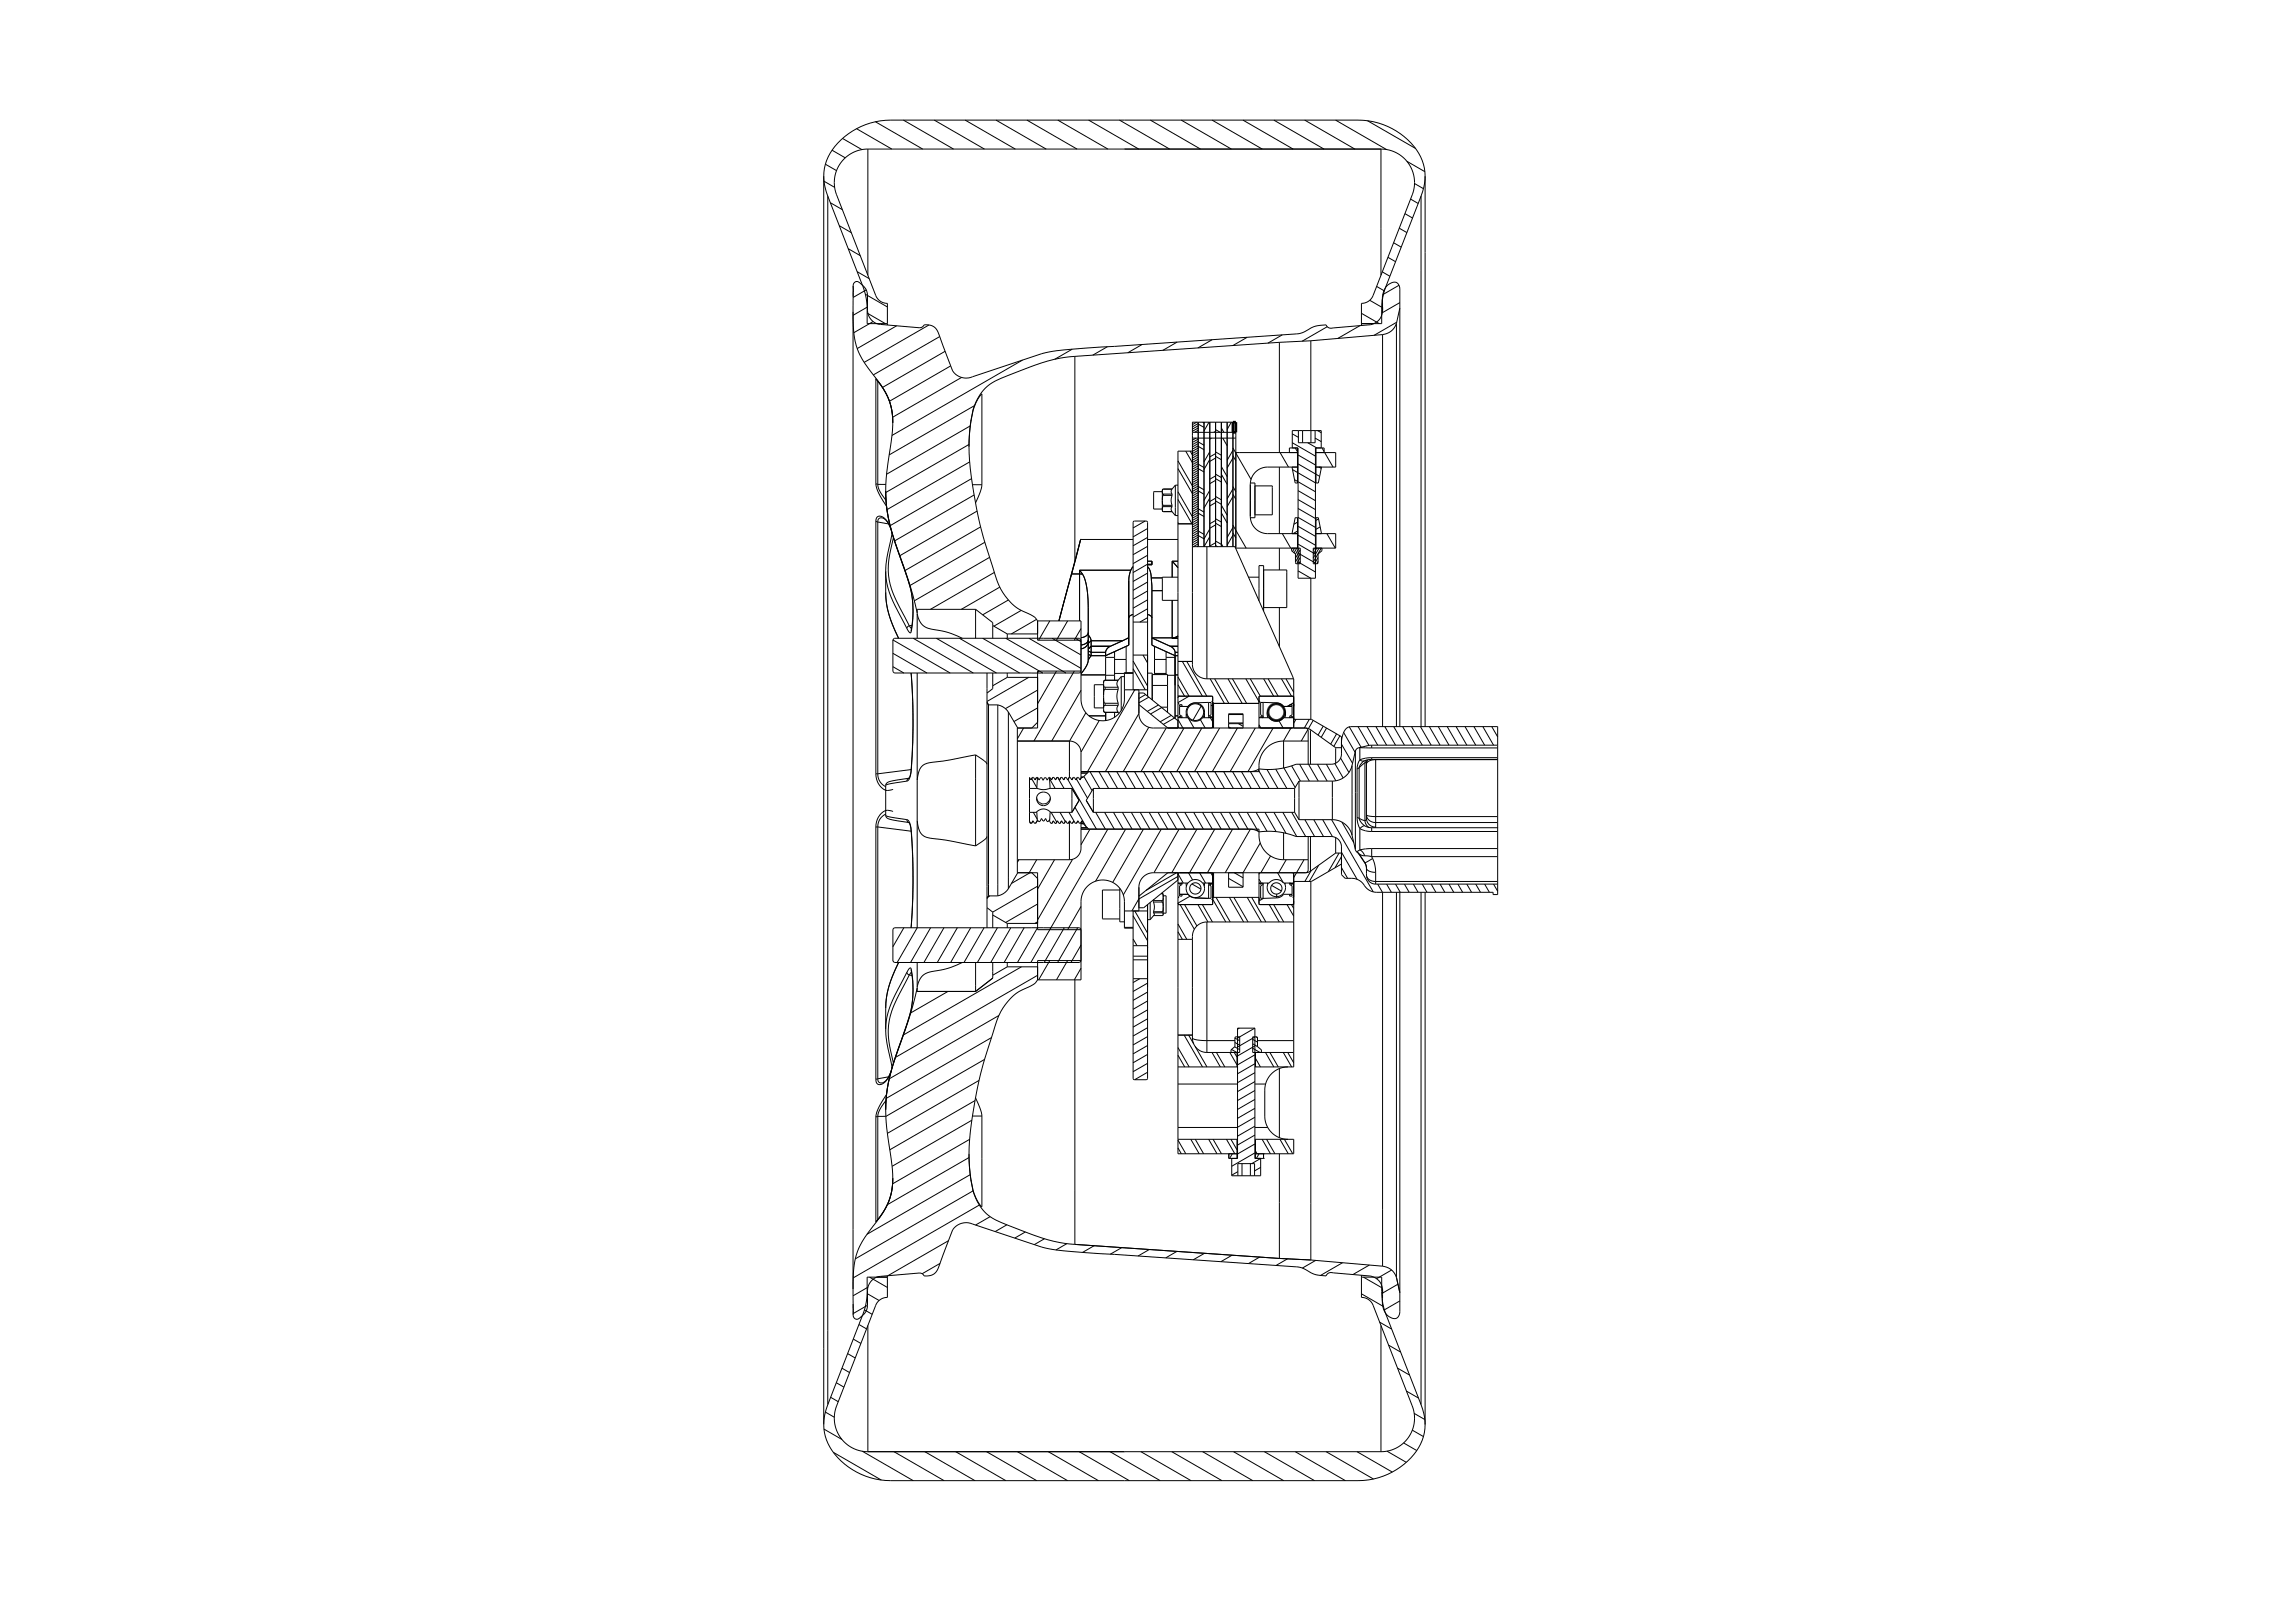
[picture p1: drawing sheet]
<svg xmlns="http://www.w3.org/2000/svg" width="1189mm" height="841mm" viewBox="0 0 1189 841" stroke-linecap="round" stroke-linejoin="round" font-family="sans-serif">
<g fill="none" stroke="#000" stroke-width="1.4" stroke-linecap="butt">
<path d="M639 219h2v5h-2z"/>
<circle cx="662" cy="369" r="4"/>
</g>
<g fill="none" stroke="#000" stroke-width=".52">
<path d="M431 78l7 4M437 72l10 6M444 67l18 10M450 77l-4 1-3 1-6 4-4 6v8l1 4 20 52 2 3 4 1v11M450 77v66M450 77h266M454 63l24 14M468 62l26 15M484 62l26 15M500 62l26 15M516 62l26 15M532 62l26 15"/>
<path d="M548 62l26 15M564 62l26 15M580 62l26 15M596 62l26 15M612 62l26 15M628 62l26 15M644 62l26 15M660 62l26 15M676 62l26 15M692 62l27 15M709 63l25 14M716 77l7 2 6 4 3 6 1 7-1 5-20 52-3 3-3 1v12"/>
<path d="M716 77v66M427 91a31 31 0 0 1 24-27l11-2h242a36 36 0 0 1 34 23l1 6M427 91l1 6 1 5M427 91v647M427 94l6 3M428 85l6 3M729 84l10 5M733 95l5 3M739 91l-1 6-1 5M739 91v286M429 102l19 49 1 7v10h11M429 102v626"/>
<path d="M430 105l7 4M435 117l6 4M725 118l4 3M728 111l4 2M731 103l4 2M737 102l-19 46M737 102v275M440 129l6 3M719 133l4 3M722 126l4 2M442 148v14M442 148a2 2 0 0 1 1-2 2 2 0 0 1 3 1 8 8 0 0 1 4 6v8a7 7 0 0 0 6 7l21 2a6 6 0 0 1 6-1 6 6 0 0 1 4 5l7 18a8 8 0 0 0 10 3l36-12a135 135 0 0 1 30-3l102-7a19 19 0 0 0 9-4l6-1 2 2h1l21-2a8 8 0 0 0 6-9"/>
<path d="M442 148v6M444 141l6 3M449 152l11 7M449 150l-7 4M450 159l-8 4M710 156l6 3M714 148l4 3M716 141l4 2M716 155l1 6M716 155a7 7 0 0 1 8-9l1 2 1 2v227M716 155v7l10-5M718 148l-2 8v12h-10"/>
<path d="M718 148v1M725 148l-8 5M726 160l-2 8M442 162a42 42 0 0 0 12 34 36 36 0 0 1 8 33 94 94 0 0 0 0 46l2 7a258 258 0 0 1 11 36M442 162v506M449 162l10 6M453 167l-10 5M465 169l-21 12M481 168l-33 20M487 174l-34 20M574 180l-8 4M592 179l-7 4"/>
<path d="M610 177l-7 5M628 176l-7 4M646 175l-7 4M663 177l-106 8M663 177v58M665 174l-8 4M679 177h-16M679 177v52M688 169l-13 8M705 169l-12 6M706 162l9 6M717 173l-38 4"/>
<path d="M717 173v204M724 168a8 8 0 0 1-7 5M724 168v209M724 167l-12 7M454 196l4 6 2 4M454 196v1M454 196v55M454 197l6 9M455 197v54M490 182l-33 19M493 190l-32 18M498 196l-35 20"/>
<path d="M530 187l-68 39M556 181l-9 5M557 185a128 128 0 0 0-44 14 24 24 0 0 0-9 13M557 185v106M460 206a31 31 0 0 1 3 13 31 31 0 0 0-3-13zM503 218l-1 14M503 218l-1 12a223 223 0 0 0 15 70 29 29 0 0 0 18 19l3 3M503 218h.1M504 213l-1 5M504 212v1M504 212l-1 6M505 210l-44 26"/>
<path d="M509 204h.1M509 204l-2 3-3 6M509 204v47M618 219v126l1 2 2 3 2 1 3 1M618 219h23v65h33v8h-2M618 219h.1M620 219l-2 1M621 220l3 1M621 219l-3 2M621 219v64M623 219h1M624 219v64l3-5"/>
<path d="M627 219l-3 4M627 219v64M630 219v64M633 219v64M636 219v64M638 219l-2 4M639 219v64M502 230l-43 25M503 239l-43 25M503 221l-43 25M611 239l7 13M615 234l3 6"/>
<path d="M617 234l1 2M618 227h23M618 224h23M620 227l-2 1M621 229l3 2M621 231l3 2M621 229l-3 1M621 231l-3 2M621 223l-2 1M621 222l-3 1M621 221l-3 1M621 239l-3 2"/>
<path d="M621 238l-3 2M621 237l-3 2M621 236l-3 1M621 234l-3 2M621 233l-3 2M621 232l-3 2h-7v143M621 230l-3 2M621 228l-3 1M627 238l-3 5M627 234l-3 5M628 227l-1 1M630 223l2 1"/>
<path d="M630 234l3 2M630 236l3 2M630 223l-1 1M630 237l-3 2M630 235l-3 2M633 222l1 2M634 227l2 4M639 232l9 16M639 236l2 3M639 237l-3 6M639 233l-3 6M641 235h32"/>
<path d="M663 235l5 7M668 235v-3h5v68h9v-68h4v3M670 225l3 2M670 229l12 7M670 232v-9h15v9M671 232l2 2M673 232v18M673 236l9 5M673 223v6h9v-6M675 223v6M678 229l4 3M682 227l3 2"/>
<path d="M682 235h10v7h-10M682 232v18M683 223l2 1M685 232l1 2M687 235l4 7M454 251a24 24 0 0 0 5 11M454 251h1M455 251a15 15 0 0 0 4 8M455 251h4M459 254a99 99 0 0 0 9 39l2 6-3-9a96 96 0 0 1-8-36zM504 248l-43 24M504 251h5"/>
<path d="M505 256l-41 24M509 251l-1 4-2 6M602 259l1 3M603 253l-1 2M603 256l-1-1h-4v9h4M603 257l-1 2M603 253l-1 1v11h1M603 253h4M603 253h.1M603 256v1M603 256h4M603 257h4"/>
<path d="M607 253v2v1M607 257v2v3M607 253h.1M607 256v1M609 251v16M609 251h2M609 251l-2 2M611 243l7 13 3-2M611 255l7 13M611 259l7 12M621 241l3 1M621 252l3 2"/>
<path d="M621 243l3 2M621 254l3 2M621 243l-3 1M621 252l-3 2M621 240l-3 2M621 259l-3 1M621 260l-3 2M621 258l-3 1M621 256l-3 2M621 255l-3 2M621 253l-3 2M621 251l-3 1"/>
<path d="M621 249l-3 2M621 248l-3 2M621 247l-3 2M621 246l-3 2M621 245l-3 2M621 244l-3 1M621 241l-3 2M627 258l-3 5M627 254l-3 5M630 246l3 1M630 257l3 2M630 248l3 2"/>
<path d="M630 260l3 1M630 249l-3 2M630 258l-3 2M630 247l-3 1M633 242l3 5M633 246l3 5M639 252l2 3M639 256l2 3M639 257l-3 6M639 253l-3 6M648 250h2v18h-2M650 252h9v15h-9"/>
<path d="M663 242v35M670 242l1 8h2M670 243l3 2M671 249h2M673 242h-16l-3 1-2 1-2 2-1 2-1 3v18l1 2 2 3 2 2h3l17 1M673 240l9 6M673 250l9 5M673 254l9 5M673 259l9 5M682 246l2 1M684 242l1 1M685 242l-2 8h-1l-9-5"/>
<path d="M454 270a2.4 2.4 0 0 1 2-3 2.4 2.4 0 0 1 2 2l2 2M454 270h1M454 270v131M455 270a2.1 2.1 0 0 1 2-2 2.1 2.1 0 0 1 2 1l1 2M455 270v131M455 270l6 1M460 271l2 3M460 271h.1M460 271l2 4M462 276h.1M462 276l-2 13-1 7M463 279a41 41 0 0 0 2 32l6 13"/>
<path d="M506 265l-40 23M508 273l-39 23M560 280l-11 42M587 280h-27l-5 17M594 270l-7 4M595 278l-8 5M595 274l-8 4M595 280h16M602 264l1 1M603 263l-1 1M603 262v1M603 265h.1"/>
<path d="M603 262h4M603 263h4M603 265h4M607 263v1v1M607 262v1M607 265h.1M607 265l2 2M609 267h2M611 271h.1M611 271h7M621 264l3 1M621 275l3 2"/>
<path d="M621 266l3 2M621 277l-3 2M621 266l-3 1M621 275l-3 2M621 263l-3 2M621 273l-3 1M621 279l-3 2M621 278l-3 2M621 276l-3 2M621 274l-3 1M621 271l-3 2M621 270l-3 2"/>
<path d="M621 269l-3 2M621 268l-3 2M621 267l-3 2M621 264l-3 2M621 262l-3 2M621 261l-3 2M627 274l-3 5-3-2M630 269l3 2M630 271l3 2M630 272l-3 2M630 260l-3 2M630 270l-3 1"/>
<path d="M633 262l3 5M633 266l3 5M639 272l7 12M639 276l2 3M639 277l-3 6M639 273l-3 6M665 277l4 7M673 275l-3 2M673 271l-2 1M673 268v16M673 263l9 6M673 268l9 5"/>
<path d="M673 273l9 5M673 277l9 6M673 268h-2l-1 9M682 277h10v7h-11v8h2v-5l2-2v-1M682 268h1l2 9M682 268v16M683 269l-1 1M684 273l-2 1M688 277l4 7M459 296a43 43 0 0 0 7 23l4 7M459 296v11M470 299l2 8"/>
<path d="M470 299h.1M510 281l-38 22M513 289l-39 22M515 297l-33 19M555 297l6 1M555 297l-6 25M560 295l1 3M560 295v27M560 295h26M561 298a33 33 0 0 1 3 17M586 295l-1 6M587 294l-1 1"/>
<path d="M595 294a8 8 0 0 1 2 5l-1-3zM595 297l-8 4M595 288l-8 4M595 283l-8 4M595 291h2v2h-2M597 299v5M597 299h5M597 292h-2l-8 5M608 291l3 3zM608 291v8M608 291h3M611 299h-9v12h9"/>
<path d="M618 283h23M621 283h.1M621 282l-2 1M621 281l-3 1M626 283v69M630 280l3 2M630 283h1M630 281l-3 2M633 282l1 1M640 283l30 69M647 299h6M655 295h12v20h-12"/>
<path d="M663 284v11M669 284v1l2 2v5h1M670 284l-1 1M671 284l-1 2M672 284l-1 2M673 282l9 5M673 287l9 5M673 291l9 5M673 296l6 4v73M673 284l-2 3M674 291l-1 1M674 289l-2 3"/>
<path d="M674 287l-3 4M674 285l-3 4M681 284v1M683 284l-2 3M683 291l-1 1M683 289l-2 3M684 284l-3 5M685 284l-4 7M459 307a50 50 0 0 0 7 24M459 307a52 52 0 0 0 7 24M472 307l1 5M472 307h.1"/>
<path d="M472 307l1 6M473 312v1M473 312v9l-1 6M473 313v6l-1 8M475 318a9 9 0 0 0 9 8l8 2 7 3M506 316h-31v15M506 316v15M506 316l9 7v8M518 304l-20 12M523 311l-14 8M529 316l-14 8M564 315v27"/>
<path d="M585 301v33l-12 6h-7M585 319l2-1-1 1-1 1zM595 315l-8 5M595 311l-8 4M595 306l-8 5M595 302l-8 4M595 318l1 1 1 1-1-1zM597 304v30l12 6h2M597 306h5M608 311v20M652 311h1M653 311v-18h2v24"/>
<path d="M663 315v20M463 332l29 17M463 339l17 10M470 326l1 2 1-1M471 324l-1 2M471 324l1 2M472 327h.1M473 324h-2M473 331l31 18M485 331l31 18M497 331l31 18M509 331l32 18"/>
<path d="M515 324l7 4M521 331l31 18M522 328v3M522 328h16M533 331l27 15M535 331h.1M537 321l-13 7M538 322h22v42l2 5 4 3 4 1h3l4-1 3-2 2-3 1-3v-15h4M538 322v10h22M541 331h.1M544 322l-6 10M545 331l15 8"/>
<path d="M553 322l-5 10M557 331l3 1M560 326l-3 6M560 331h-96h-1v17l1 1h96v-1M564 329l2 3zM564 328l-1 1-3 1M564 333l-1 2-3 1M564 332l-1 1-3 1M564 337l2 1h7M564 339l2 1M566 340l-2 2M566 332h16"/>
<path d="M566 332v8M566 332l-2 1M573 338v14M575 335l-1 1-1 2M575 335h-9l-2 1M576 335h-10l-2 1M578 338v14M582 332l-7 3M584 335v14M585 330l-3 2M587 339l8 1M587 322h8"/>
<path d="M592 339l3 5M595 320l-4 2M598 335v15M604 338v12M606 335h1M606 335h5M607 335l1 1 1 2M607 335h4M608 331l3-1zM608 331h3M609 338v34M609 338h2"/>
<path d="M611 330h-3l-11 1 9 4M463 345l5 4M472 349h.1M472 349l1 14M472 349l1 15M475 349v132l-10 18M512 349v132M515 349v8l-3 2M522 349v2M522 351l-7 4M522 351h16M533 351l-21 12"/>
<path d="M535 349h.1M538 358l-17 9M538 348v1M541 349h.1M548 348l-10 17M557 348l-21 36M560 358l-15 26M560 348h-22v29h-11v75h11v30h22M560 350h13M564 342l-1 3-3 4 3-4zM572 355l1 1M572 355h-5v12h5"/>
<path d="M573 353l-1 1M573 357l-1 3M573 352l-1 1v15l1 1M573 353h7M573 352v1M573 356v1M573 356h7M573 357h7M573 352h7M573 341h5M573 350h5M578 342h6"/>
<path d="M580 353l-1 1 1 2M580 357l-1 4 1 3M580 352v1M580 356v1M581 351v17M581 351h2M581 351l-1 1M583 357h12M587 357v-86l1-1h6l1 1v90M587 343l8 13M587 347l7 10M587 349h-9"/>
<path d="M588 357l-24 43M590 357v13M590 359h3l18 14M594 360l-4 2M595 349h2v14M597 350h8v19M597 355h8M598 342h6M598 349h6M604 341h5M605 350h4M609 350h2"/>
<path d="M611 351l5 10M611 355l3 6M611 343h7M613 343l10 18M615 343l11 18M626 352h45v25M627 352l8 12M630 352l7 12M636 352l8 12M639 352l7 12M646 352l7 12v-1M648 352l5 9"/>
<path d="M655 352l5 9M657 352l5 9M664 352l5 9M667 352l4 7M473 363v1M473 363v21l-1 15M473 364v21l-1 14M512 364v1M512 365v99M512 365h5M517 365l4 2 2 2M517 365v99"/>
<path d="M523 369v92M523 369l5 8M531 377l-4 6M538 367l-12 7M538 374l-3 3M563 369l-9 15M564 371h9M570 373l-10 17M572 361l1 3M572 368l1 1M573 365l-1 2M573 364h7"/>
<path d="M573 364v1M573 369h.1M573 365h7M573 369h7M573 369v4M578 369v3M580 365l-1 2 1 2M580 364v1M580 369h.1M580 369v1M590 370l1 2 1 3 2 1 3 1h80M590 370l-17 30"/>
<path d="M590 365l15 12M595 377l-13 23M595 361l-5 3M600 365l-5 4M602 366h3M602 367l-6 3M604 377l-13 23M607 371l-6 3M609 372l-6 3M609 371h2M611 361h17l1 16M611 376v1"/>
<path d="M611 373l2 4M611 364v1M611 361v1M612 371l-1 1h5M612 371v1M613 366v-1h-2v5l2 1v1l-1-1M614 377l-13 23M615 370v2M616 372l-1-2v-3l2-2 3-1 2 1 2 2v2l-1 3M616 372l3 5M616 361l-5 3M622 373l3 4"/>
<path d="M623 366l-5 7M623 377l-13 23M624 370v2M626 364h-7l-3 2h-5M626 364v8l1-1M626 364h2v6l-2 1M627 371l2 1h-6l-1 1-2 1-2-1-2-1M627 371l2 3M629 376l-1 1M629 365l-1 1M629 364h.1M629 363h-1l1 1"/>
<path d="M629 364v13M629 364h24M632 377l-13 23M637 377h1M637 370h7M637 377v-7h7v7M637 375h7M641 377l-13 23M642 375l2 1M651 377l-13 23M653 376v1M653 376l1 1"/>
<path d="M654 371v1M655 364h-2v6l2 1M655 364v8l-1-1M655 364h7M658 367l-1 2v3M660 377l-13 23M662 364l2 1 1 1M662 364v1M663 374l2 3M665 366h5M665 366v1M666 367v2v3"/>
<path d="M666 372h.1M668 365l-1 1M668 366v-1h2v5l-2 1v1l1-1M669 377l-4 7M669 371l2 1h-6l-1 1-3 1-2-1-1-1h-5l1-1M669 371v1M670 361l1 1M671 361h-18v16M671 376l-1 1M671 373h9l15 9v9l-1 3-1 1-3 1h-18l-8 2h-11l-5 2M671 364l-2 1M671 364h-1l1 1"/>
<path d="M672 373l-1 2M677 377l1 1v1v17M677 377l2 1M678 378l-4 6M679 373l-3 4M679 378v18M679 378l13 9M681 373l-3 5M686 376l-3 5M688 377l-3 5M696 380l6 10M699 377l6 10"/>
<path d="M704 377l6 9M709 377l5 9M713 377l6 9M718 377l5 9M722 377l6 9M727 377l6 9M732 377l5 9M736 377l6 9M741 377l5 9M745 377l6 9M750 377l6 9M755 377l5 9"/>
<path d="M759 377l6 9M764 377l6 9M769 377l5 9M773 377l3 5M472 399l-1 4M472 399h.1M472 399l-17 2M472 399a5 5 0 0 1-2 6M506 391l-21 4a9 9 0 0 0-10 9M506 391l4 3 2 2M506 391v47M527 384h27"/>
<path d="M554 384l4 1 2 3v15M554 384v19M564 400l-3 3M565 400l5 9M570 400l5 9M574 400l5 9M579 400l5 9M583 400l5 9M588 400l5 9M593 400l5 9M597 400l5 9M602 400l5 9"/>
<path d="M607 400l5 9M611 400l5 9M616 400l5 9M620 400l5 9M625 400l5 9M630 400l5 9M634 400l5 9M639 400l5 9M643 400l6 9M648 400l5 9M652 399l6 10M657 399l5 10"/>
<path d="M661 399l6 10M665 384l-5 1-5 4-2 5v6h-93M665 384h13M665 384v14M665 398l6 10M669 397l5 8M674 396l5 9M678 396l5 9M683 396l5 9M687 396l5 9M692 396l4 7M692 387v8"/>
<path d="M692 387h3M693 380l-3 6M694 381l-3 6M695 393l4 7M695 385a7 7 0 0 1 5-8h76v87h-2v-2h-62l-3-1-5-5-2-1h-5l-2-2v-15l-1-2-2-2-2-1h-18l-8-2h-6h-5l-5-1M695 386l6 10M701 397l-2 3-2 2-3 2-3 1M701 397v36M703 389v51M703 389l-2 8M703 398v26M704 387l-1 2"/>
<path d="M704 398h-1M704 398v26M705 387l3 1M705 394h2M705 394l-2 4M705 387h-1M705 387v7M706 387h-1M706 387h-2M707 394l-3 4M707 395h1M707 395l-3 3"/>
<path d="M707 395v30M708 388h.1M708 388h3M708 394l-1 1M708 395v29M709 394l-1 1M709 394h-2M709 394l-1 2 2-2h3v35M711 393l-6 1M711 386l-5 1M711 394h-2M711 386v2"/>
<path d="M711 393v1M711 394h65M711 393h65M711 388h65M711 386h65M454 401a7 7 0 0 0 8 8h1M454 401h1M455 401a7 7 0 0 0 4 7M459 407v15M470 405l-9 1-2 1M470 405l1-2-10 2-1 1-1 1M534 409h3"/>
<path d="M535 404l2 4M535 403l1 1 1-1M535 403l-1 1v-1v23l1 1M535 403h.1M537 403h1M537 403h.1M537 413l1 2 2 2 2-1 2-3M537 409a10 10 0 0 0 7 0M538 403l-1 6M538 403l1 1v-1h1l1 1v-1h1l1 1 1-1M544 403h.1M544 403v6"/>
<path d="M544 403l1 1 1-1M544 403l3 6M544 409h12M546 403l1 1 1-1M546 403h.1M548 403l1 1 1-1M548 403h.1M548 403l4 6M550 403l1 1 1-1M550 403h.1M552 403l1 1 1-1M552 403h.1"/>
<path d="M554 404l14 26M554 403l2 1M554 403h.1M556 409v12M556 409l3 6-3 6M556 403v1M556 403l2 1v-1M557 418l6 10M558 404l6 10M558 403l2 1 1-1M558 403h.1M560 403h1"/>
<path d="M561 403h.1M562 402l4 8M564 401h-4M567 409v12M567 409h104M567 409l-4 6 4 6M671 409v12M673 405v20M673 405h18M673 405l-2 4M691 405v20M454 429v130"/>
<path d="M455 429h-1M455 429l17 2M455 429v130M459 422l2 1 9 2M459 422a7 7 0 0 0-4 7M459 422l1 2 1 1 10 1-1-1M463 421v-1a6 6 0 0 0-9 6v3M470 425a5 5 0 0 1 2 5M471 426l1 5M472 431l1 14M472 430l1 15M472 430v1"/>
<path d="M475 425a8 8 0 0 0 10 10l21 3M512 433l-2 2-4 3M534 426v1M534 421h3M535 427v-2l2 2M535 427h.1M536 421l2 3M537 427h.1M537 421a5 5 0 0 1 7 0M537 421l1 4M538 425l-1 2M538 425a.9 .9 0 0 0 1 1 .9 .9 0 0 0 1-1v-1a1.1 1.1 0 0 0 1 1 1.1 1.1 0 0 0 1-1l1 2 1-1"/>
<path d="M544 421v5l1 1M544 421h12M545 421l3 5M545 427l1-2 1 2M545 427h.1M547 427l1-2 1 2M547 427h.1M549 421l3 5M549 427l1-2 2 2M549 427h.1M552 427v-2l2 2M552 427h.1"/>
<path d="M554 421l3 4M554 426v19M554 425v2M554 425l2 2M556 427h.1M557 425l1 2M557 425l-1 2M558 427l1-2v2h3l-1-2-1 2M558 427h.1M560 427h.1M560 427v14l-2 3-4 1M560 430h93v6l2 5 5 3 5 1"/>
<path d="M560 427h1M560 429h4M561 427h.1M561 427l3 3M565 430l-5 8M567 421h104M568 421l5 9M573 421l5 9M574 430l-30 52M577 421l5 9M582 421l5 9M583 430l-15 27"/>
<path d="M586 421l5 9M591 421l5 9M593 430l-16 27M596 421l5 9M600 421l5 9M602 430l-20 34M605 421l5 9M609 421l5 9M611 430l-13 22M614 421l5 9M619 421l5 9M620 430l-13 22"/>
<path d="M623 421l5 9M628 421l5 9M630 430l-13 22M633 421l5 9M637 421l5 9M639 430l-13 22M642 421l5 9M646 421l6 10M648 430l-13 22M651 421l6 10M653 437l-9 15v8h-7v-8M656 421l5 10"/>
<path d="M660 421l7 11M665 421l7 12M665 432v13M670 421l7 12M671 421l2 4M673 425h18M676 425l5 8M678 433v18l-1 1M679 433v18M681 425l5 8M686 425l5 9M690 425l22 37"/>
<path d="M691 425h3l3 2 2 3 2 3M692 434v8M696 426l6 11M701 433l2 7M703 424l2 5M703 424h1M704 424l1 2 2 2M704 424l3 1M705 429l3 1 3 1M705 429v11M707 428l4 1M707 428l-2 1"/>
<path d="M707 425l1 2 2 2M708 424l-1 1M708 424l2 3 3 2M711 440h-6M711 429h65M711 429v2M711 440v4M711 440h65M711 431h65M713 429h.1M776 423h-63l-5-1 1 3 4 1h63M473 445v20l-1 15"/>
<path d="M473 445v21l-1 14M473 445h.1M527 445h27M528 452l-5 9M528 445l-1 2M534 452l-10 6M535 452l3 3M537 445l-4 7M538 459l-23 14M547 445l-9 16M556 445l-18 32M605 452l-15 12"/>
<path d="M610 452l-16 9M611 454l-21 12-3 6M611 452v146h30M611 456l-18 14h-3M611 453l2 5M611 452v1M612 458h1l-2 1v5h2h-2M612 458h.1M615 458v1M616 458l-1 2v3l2 1 3 1 2-1 2-2v-2l-1-2M616 452l2 4M618 458l4 3"/>
<path d="M622 452l3 6M624 458v1M626 458l2 1v6h-2M627 458h-1v8l-7-1-3-2h-5M627 458h.1M629 452l-1 17h-17M629 458h-6l-1-2h-3h-2l-1 2h-5h1M629 453l-1-1 1 2M629 458l-2 1M629 458h-2M629 452v13M637 455l7 4"/>
<path d="M640 452l4 3M653 452v17h18M653 456l1 2M653 452v1M654 458h-1h5l1-2h3h2l1 2h6h-2M654 458h1v8l7-1M654 458h.1M655 458l-2 1v6h2M657 458h.1M657 458v2v2l2 2 3 1 2-1 2-2v-2v-2M659 444l-5 8M659 459l5 3"/>
<path d="M662 452l3 5M665 445h13M666 458h.1M667 445l-4 7M668 458l2 1v5h-2h2M668 458h1M669 458h-1M669 458h.1M670 452l1 1M671 452v101h-21M676 445l-5 10M677 452h-81l-3 2-2 3-1 15"/>
<path d="M679 451l-2 1M679 457v196M680 451l-4 6M683 448l-4 9M692 442h3M692 442l-13 9M694 442l-6 10M695 442l8 14M695 450l3 5M695 444l-3 6M695 448l-15 9h-9M703 440v2"/>
<path d="M703 441l1 2M703 442l1 1M703 441v1M704 443h3M704 443l3 4M704 443h.1M705 440l2 3M705 440l-2 1M707 443l4 1M707 447l1 3M707 447h.1M708 450v4"/>
<path d="M708 450l2 1 3 1M708 454l2 3 3 1M708 454l2 2 3 1h63M711 444h65M711 444v1M711 445l2 3v4M711 445l-4 2M713 458h63M713 452v6M714 458l3 4v194M719 458l2 4M723 458l3 4"/>
<path d="M728 458l2 4M733 458l2 4M737 458l3 4M742 458l2 4M746 458l3 4M751 458l2 4M756 458l2 4M760 458l3 4M765 458l2 4M770 458l2 4M774 458l2 4M512 470l3 3"/>
<path d="M512 464v2M512 464h5M513 464l-1 1M515 473v8M515 474l7 4M522 478v3M522 478h16M523 461l-2 2-4 1M538 478h-2M538 468l-17 10M560 470l-7 12M580 460v18h3"/>
<path d="M580 461h-9v15h9M583 472h12M587 472v87h1M587 475l8 13M588 472l7 12M595 469v90h-1h-6M595 477h1M596 468v9M598 473v1l-2 3M598 467v3v2M598 467h.1M598 472v1"/>
<path d="M598 467h4M598 473h4M598 472h4M598 466v1M602 463h.1M602 463l1 2M602 463h1v11M602 473l1 1M602 467l1 3M602 467h.1M602 472v1M603 474h-5"/>
<path d="M603 465l-1 2M603 470l-1 2M603 464h1v9h-1M611 468v1M611 479l4 8M611 465h.1M612 469l7 13M614 469l6 11M617 464l-6 4M621 469l5 9M623 469l5 9M626 478h-3l-2 2-2 2-1 2v54"/>
<path d="M626 478v67M626 478h45M629 466l6 12M629 466h-1h1M629 465h.1M629 465h24M630 465l8 13M637 465l8 13M640 465l7 13M646 465l8 13M649 465l7 13M653 466h.1"/>
<path d="M655 466l-2 1M658 469l5 9M660 469l5 9M662 463v2M667 469l4 6M669 469l2 2M670 463h-5l-1 2h-2M671 468l-1 1M671 465h-1h1M724 462v200M726 462v218a3 3 0 0 1-3 3 3 3 0 0 1-4-1 11 11 0 0 1-2-9v-5M737 462v266"/>
<path d="M739 462v276M466 499a52 52 0 0 0-7 24M466 499a53 53 0 0 0-7 24M468 481l-5 10M472 480v1v-1M472 480h.1M475 499v15M482 481l-10 18M489 481l-10 18M496 481l-10 18M499 499a58 58 0 0 1-18 5 9 9 0 0 0-6 7M503 481l-10 18"/>
<path d="M506 499v15M510 481l-10 18M515 499v8l-9 7M517 481l-10 18M522 499v2M524 481l-10 18M531 481l-11 18M535 481h.1M535 499h.1M538 481l-11 18M541 481h.1M541 499h.1"/>
<path d="M544 498l-6 10M545 481l-11 18M552 481l-11 18M553 498l-5 10M559 481l-11 18M560 490l-5 9M560 498h-22v10M560 481h-96h-1v17l1 1h96v-1M583 481h4M587 481h-4v-15l-1-4-2-2-3-3-4-1h-3l-4 1-4 4-2 5v42h-22M587 487l2 3M587 490h8"/>
<path d="M587 495h8M587 497h8M611 483l2 4M611 487h7M470 504a69 69 0 0 0-11 27v2M470 504l1 1M471 505a78 78 0 0 0-10 24 49 49 0 0 0 2 22M471 505h2M472 503h.1M472 503l1 6M472 502h-1l-1 2M472 502l1 6"/>
<path d="M472 502v1M472 504l-1 1M473 509h.1M473 509v8l-1 6M473 508v1M473 508h.1M473 508v7l-1 8M475 512a301 301 0 0 1-12 40 76 76 0 0 0-4 23M475 514h.1M475 514h31M491 514l-19 11M522 501l-7 4"/>
<path d="M522 501h16M529 501l-61 35M538 508l-3 2a29 29 0 0 0-19 22 223 223 0 0 0-14 67l1 12M538 505l-74 43M557 508v137M560 502l-3 6M587 507h8M591 507l-4 2M595 519l-8 4M595 514l-8 4M595 509l-8 5M459 533l1 7 2 13"/>
<path d="M459 523v10M470 531a140 140 0 0 0-11 40v4M470 531h.1M470 531l-3 8a96 96 0 0 0-8 36M472 523l-2 8M472 523h.1M514 538l-55 31M518 526l-57 33M595 537l-8 4M595 533l-8 4M595 528l-8 4M595 523l-8 5"/>
<path d="M611 536h7M614 536l9 17M616 536l3 5M618 538l1 1h4h17M618 538l1 3 1 2 3 2h3M640 538v-1h3v8h-17M640 538l3 1M640 538v4M642 533h-1M649 539l3 1M650 533l-9 5M650 537l-9 6"/>
<path d="M650 533v67h5v-2M650 533h-9v67h-4v-2M651 537l1 1M652 539h19M455 559h-1M460 559a4 4 0 0 1-5 2l-1-2M460 559h.1M460 559a3 3 0 0 1-2 2 3 3 0 0 1-3-1v-1M461 558l-6 1M462 556l-2 3M462 555l-2 4M462 553v1"/>
<path d="M507 560l-47 27M510 549l-51 30M595 556l-7 3M595 551l-8 4M595 546l-8 5M595 542l-8 4M611 543l5 10M611 547l3 6M611 553h30M619 542l7 11M628 545l5 8M630 545l5 8"/>
<path d="M637 545l4 7M638 544l3 1M640 545l1 3M640 542l3 2M640 540l3 2M640 542l-2 2v1M641 545v8M649 543l4 2M649 541l3 1M650 556l-9 5M650 551l-9 5M650 547l-9 5"/>
<path d="M650 542l-9 5M651 548l2 5M651 552v1M651 545v8M652 542v-4l-3-1v8h22M652 542l2 2v1M656 545l4 8M658 545l5 8M663 554v36M665 545l4 8M667 545l4 6M668 553h-4l-3 2-3 2-1 3-1 4v14v5l3 4 4 2 5 1"/>
<path d="M454 579v54M455 578l-1 1M455 578v54M459 575l1 10 3 26M459 575h.1M459 578h-4M459 570a15 15 0 0 0-4 8M459 567l-3 7-2 5M505 570l-44 26M506 569l2 5 1 4M509 578h-5M509 578v47"/>
<path d="M611 562h30M650 579l-9 5h-30M650 574l-9 6M650 570l-9 5M650 565l-9 5M650 560l-9 6M650 562h6M502 598l1 13M502 600l-42 24M503 590l-40 23M504 580l-42 24M611 591l4 7"/>
<path d="M611 595l1 3M611 590h30M617 590l5 8M620 590l4 8M626 590l5 8M629 590l4 8M636 590l4 8M638 590l3 6M639 598l-2 2M641 590v10M650 597l-12 7M650 593l-9 5"/>
<path d="M650 588l-9 5M650 584l-9 5M650 590h21v8h-21M650 584h7M651 596l1 2M651 590v10M653 598l-2 2M654 590l4 8M656 590l5 8M663 598v54M663 590l5 8M666 590l4 8"/>
<path d="M463 611a36 36 0 0 1-11 25 41 41 0 0 0-10 32M463 611a31 31 0 0 1-3 13M503 609l-54 31M503 611l1 6M504 617l-61 35M504 617l3 6 2 2M504 617a25 25 0 0 0 19 18 100 100 0 0 0 34 10M638 600v9h15v-9l-4 3M642 607l-4 2M642 609v-6h8v6M644 603v6M648 603v6"/>
<path d="M653 605l-3 2M454 633h.1M460 624l-2 4-4 5M460 624l-6 9M508 624l-66 38M509 625h.1M513 630l-7 5M522 635l-6 3M531 638l-5 4M487 655l-9 5M492 643l-32 18M541 642l-5 3"/>
<path d="M553 644l-6 4M557 645l106 7M567 646l-6 3M581 646l-6 4M596 647l-6 4M610 648l-6 4M624 649l-6 4M639 650l-6 4M653 651l-6 4M663 652l16 1M667 652l-6 4M679 653l38 3"/>
<path d="M682 653l-7 4M696 654l-12 7M710 656l-9 4M717 656a8 8 0 0 1 7 6M721 658l-7 5M442 668v13M442 676v5M448 679l4 2M449 670l7 4M450 676a8 8 0 0 1-6 8l-2-1v-2M450 676l-8 5M450 667l-8 4"/>
<path d="M451 662l9 5M460 661v11l-4 1-2 3-20 53-1 4v7l4 6 6 5 7 1M460 662h-11v10l-1 7-19 49M706 661v11l3 1 3 3 20 53 1 4v4l-1 3-3 6-3 3-3 2-7 1M706 662h10v11l2 8M706 670l11 7M707 662l9 5M717 671v-1a8 8 0 0 0-6-9l-21-2-1 1-2 1a24 24 0 0 1-13-4l-96-7a192 192 0 0 1-38-4l-36-12a8 8 0 0 0-10 3l-6 16a10 10 0 0 1-5 8 5 5 0 0 1-6-1l-21 1a7 7 0 0 0-6 8v7M724 662l2 8M725 665l-8 5M726 674l-9 5M442 694l4 2"/>
<path d="M445 686l4 3M450 687v65M715 685l6 4M716 687v65M718 681h.1M718 681l19 47M720 697l6 4M433 717l4 2M436 709l4 2M439 701l4 3M724 709l7 4M427 738a31 31 0 0 0 24 28l11 1h242a36 36 0 0 0 34-23l1-6"/>
<path d="M428 732l4 2M429 728l-1 5-1 5M431 724l3 2M729 721l6 3M733 732l5 4M737 728l1 5 1 5M427 741l9 5M432 753l25 14M447 752l26 15M450 752h266M463 752l26 15M479 752l26 15"/>
<path d="M495 752l26 15M511 752l26 15M527 752l26 15M543 752l26 15M559 752l26 15M575 752l26 15M591 752l26 15M607 752l26 15M623 752l26 15M639 752l26 15M655 752l26 15M671 752l26 15"/>
<path d="M687 752l25 14M703 752l19 11M719 752l10 6M727 748l7 4M732 741l6 3"/>
<circle cx="620" cy="369" r="4"/>
<circle cx="662" cy="369" r="4"/>
<circle cx="541" cy="414" r="4"/>
<circle cx="620" cy="460" r="2.9"/>
<circle cx="662" cy="460" r="2.9"/>
</g>
</svg>
